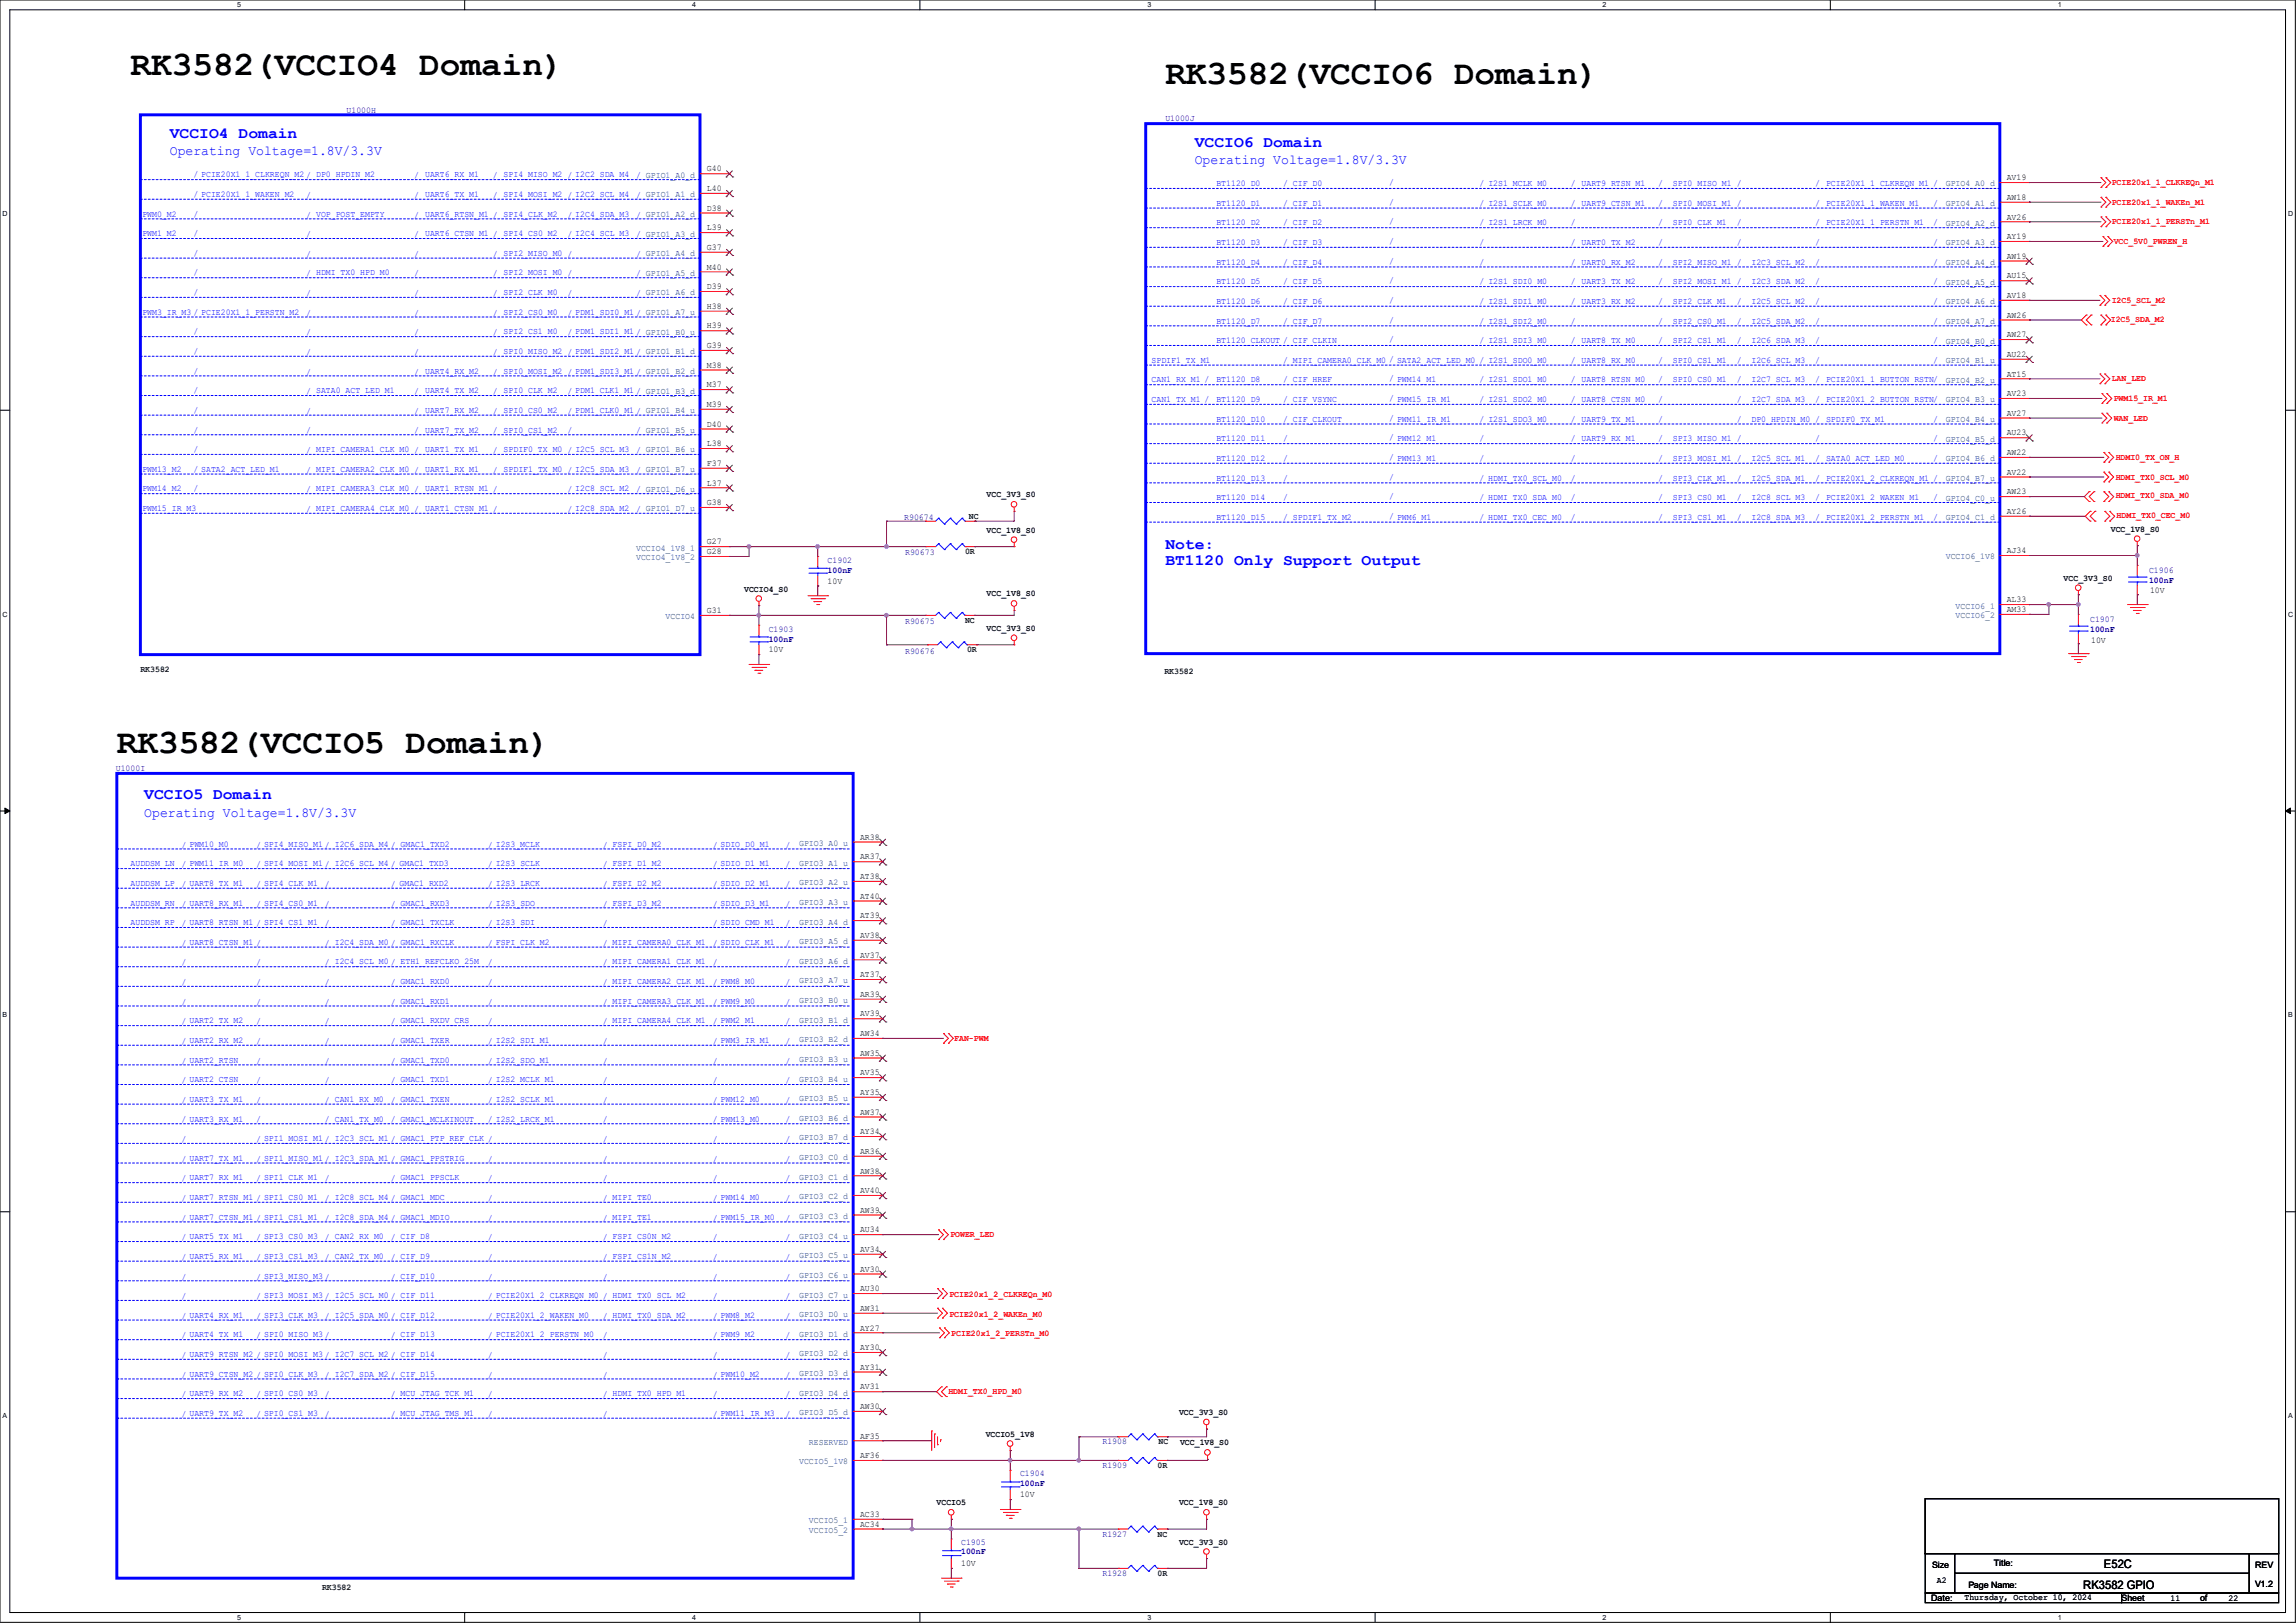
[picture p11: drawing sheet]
<svg xmlns="http://www.w3.org/2000/svg" width="297mm" height="210mm" viewBox="0 0 297 210" stroke-linecap="round" stroke-linejoin="round" font-family="sans-serif">
<defs><g id="words">
<g font-size="4.4">
<text x="16.9" y="9.7">RK3582(VCCIO4 Domain)</text>
<text x="150.7" y="10.8">RK3582(VCCIO6 Domain)</text>
<text x="15.1" y="97.5">RK3582(VCCIO5 Domain)</text>
</g>
<g font-size="2" fill="#00f">
<text x="22" y="17.8">VCCIO4 Domain</text>
<text x="154.6" y="19">VCCIO6 Domain</text>
<text x="150.7" y="71">Note:</text>
<text x="150.7" y="73.1">BT1120 Only Support Output</text>
<text x="18.7" y="103.4">VCCIO5 Domain</text>
</g>
<g font-size="1.8" fill="#00f">
<text x="22" y="20.1">Operating Voltage=1.8V/3.3V</text>
<text x="154.6" y="21.2">Operating Voltage=1.8V/3.3V</text>
<text x="18.7" y="105.7">Operating Voltage=1.8V/3.3V</text>
</g>
<g font-size="1.5">
<text x="272.2" y="202.9">E52C</text>
<text x="269.5" y="205.6">RK3582 GPIO</text>
</g>
<g font-size="1.1" fill="#00007f">
<text x="44.8" y="14.6">U1000H</text>
<text x="150.7" y="15.7">U1000J</text>
<text x="117" y="67.3">R90674</text>
<text x="117.1" y="71.8">R90673</text>
<text x="107.1" y="72.9">C1902</text>
<text x="107.1" y="74.1">100nF</text>
<text x="278" y="74.1">C1906</text>
<text x="278" y="75.4">100nF</text>
<text x="99.4" y="81.7">C1903</text>
<text x="99.4" y="83">100nF</text>
<text x="117.1" y="80.7">R90675</text>
<text x="270.4" y="80.5">C1907</text>
<text x="270.4" y="81.7">100nF</text>
<text x="117.1" y="84.7">R90676</text>
<text x="15" y="99.8">U1000I</text>
<text x="132" y="191">C1904</text>
<text x="142.6" y="190">R1909</text>
<text x="142.6" y="186.9">R1908</text>
<text x="132" y="192.2">100nF</text>
<text x="124.3" y="199.9">C1905</text>
<text x="124.3" y="201.1">100nF</text>
<text x="142.6" y="198.8">R1927</text>
<text x="142.6" y="203.9">R1928</text>
</g>
<g font-size="1.1" fill="#00f">
<text x="25" y="22.9">/ PCIE20X1_1_CLKREQN_M2 / DP0_HPDIN_M2</text>
<text x="53.6" y="23.1">/ UART6_RX_M1</text>
<text x="63.8" y="23.1">/ SPI4_MISO_M2 / I2C2_SDA_M4</text>
<text x="82.3" y="23.1">/ GPIO1_A0_d</text>
<text x="179.7" y="24">/</text>
<text x="18.4" y="28">PWM0_M2</text>
<text x="25" y="28">/</text>
<text x="25" y="25.5">/ PCIE20X1_1_WAKEN_M2</text>
<text x="39.6" y="25.6">/</text>
<text x="39.6" y="28.2">/ VOP_POST_EMPTY</text>
<text x="53.6" y="25.6">/ UART6_TX_M1</text>
<text x="53.6" y="28.2">/ UART6_RTSN_M1 / SPI4_CLK_M2</text>
<text x="63.8" y="25.6">/ SPI4_MOSI_M2 / I2C2_SCL_M4</text>
<text x="73.4" y="28.2">/ I2C4_SDA_M3</text>
<text x="82.3" y="25.6">/ GPIO1_A1_d</text>
<text x="82.3" y="28.2">/ GPIO1_A2_d</text>
<text x="157.4" y="26.6">BT1120_D1</text>
<text x="157.4" y="29.2">BT1120_D2</text>
<text x="157.4" y="24.1">BT1120_D0</text>
<text x="166" y="29.2">/ CIF_D2</text>
<text x="166" y="26.6">/ CIF_D1</text>
<text x="166" y="24.1">/ CIF_D0</text>
<text x="179.7" y="29">/</text>
<text x="179.7" y="26.5">/</text>
<text x="191.4" y="29.2">/ I2S1_LRCK_M0</text>
<text x="191.4" y="26.6">/ I2S1_SCLK_M0</text>
<text x="191.4" y="24.1">/ I2S1_MCLK_M0</text>
<text x="203.2" y="29.2">/</text>
<text x="203.2" y="26.6">/ UART9_CTSN_M1</text>
<text x="203.2" y="24.1">/ UART9_RTSN_M1</text>
<text x="214.5" y="24.1">/</text>
<text x="214.5" y="29.2">/</text>
<text x="214.5" y="26.6">/</text>
<text x="216.4" y="24.1">SPI0_MISO_M1 /</text>
<text x="216.4" y="29.2">SPI0_CLK_M1</text>
<text x="216.4" y="26.6">SPI0_MOSI_M1 /</text>
<text x="224.7" y="29.2">/</text>
<text x="234.8" y="24.1">/ PCIE20X1_1_CLKREQN_M1 /</text>
<text x="234.8" y="29.2">/ PCIE20X1_1_PERSTN_M1</text>
<text x="234.8" y="26.6">/ PCIE20X1_1_WAKEN_M1</text>
<text x="250.1" y="29.2">/</text>
<text x="250.1" y="26.6">/</text>
<text x="18.4" y="30.6">PWM1_M2</text>
<text x="25" y="35.6">/</text>
<text x="25" y="33.1">/</text>
<text x="25" y="30.6">/</text>
<text x="39.6" y="33.2">/</text>
<text x="39.6" y="35.8">/ HDMI_TX0_HPD_M0</text>
<text x="39.6" y="30.7">/</text>
<text x="53.6" y="33.2">/</text>
<text x="53.6" y="35.8">/</text>
<text x="53.6" y="30.7">/ UART6_CTSN_M1 / SPI4_CS0_M2</text>
<text x="63.8" y="33.2">/ SPI2_MISO_M0 /</text>
<text x="63.8" y="35.8">/ SPI2_MOSI_M0 /</text>
<text x="73.4" y="30.7">/ I2C4_SCL_M3</text>
<text x="82.3" y="30.7">/ GPIO1_A3_d</text>
<text x="82.3" y="33.2">/ GPIO1_A4_d</text>
<text x="82.3" y="35.8">/ GPIO1_A5_d</text>
<text x="157.4" y="31.7">BT1120_D3</text>
<text x="157.4" y="34.2">BT1120_D4</text>
<text x="166" y="34.2">/ CIF_D4</text>
<text x="166" y="31.7">/ CIF_D3</text>
<text x="179.7" y="34.1">/</text>
<text x="179.7" y="31.6">/</text>
<text x="191.4" y="34.2">/</text>
<text x="191.4" y="31.7">/</text>
<text x="203.2" y="34.2">/ UART0_RX_M2</text>
<text x="203.2" y="31.7">/ UART0_TX_M2</text>
<text x="214.5" y="31.7">/</text>
<text x="214.5" y="34.2">/</text>
<text x="216.4" y="34.2">SPI2_MISO_M1 /</text>
<text x="224.7" y="31.7">/</text>
<text x="226.6" y="34.2">I2C3_SCL_M2</text>
<text x="234.8" y="34.2">/</text>
<text x="234.8" y="31.7">/</text>
<text x="250.1" y="31.7">/</text>
<text x="250.1" y="34.2">/</text>
<text x="18.4" y="40.7">PWM3_IR_M3 / PCIE20X1_1_PERSTN_M2</text>
<text x="25" y="38.2">/</text>
<text x="39.6" y="38.3">/</text>
<text x="39.6" y="40.9">/</text>
<text x="53.6" y="38.3">/</text>
<text x="53.6" y="40.9">/</text>
<text x="63.8" y="38.3">/ SPI2_CLK_M0</text>
<text x="63.8" y="40.9">/ SPI2_CS0_M0</text>
<text x="73.4" y="40.9">/ PDM1_SDI0_M1 / GPIO1_A7_u</text>
<text x="73.4" y="38.3">/</text>
<text x="82.3" y="38.3">/ GPIO1_A6_d</text>
<text x="157.4" y="36.8">BT1120_D5</text>
<text x="157.4" y="39.3">BT1120_D6</text>
<text x="157.4" y="41.9">BT1120_D7</text>
<text x="166" y="41.9">/ CIF_D7</text>
<text x="166" y="39.3">/ CIF_D6</text>
<text x="166" y="36.8">/ CIF_D5</text>
<text x="179.7" y="41.7">/</text>
<text x="179.7" y="39.2">/</text>
<text x="179.7" y="36.7">/</text>
<text x="191.4" y="41.9">/ I2S1_SDI2_M0</text>
<text x="191.4" y="39.3">/ I2S1_SDI1_M0</text>
<text x="191.4" y="36.8">/ I2S1_SDI0_M0</text>
<text x="203.2" y="41.9">/</text>
<text x="203.2" y="39.3">/ UART3_RX_M2</text>
<text x="203.2" y="36.8">/ UART3_TX_M2</text>
<text x="214.5" y="41.9">/</text>
<text x="214.5" y="39.3">/</text>
<text x="214.5" y="36.8">/</text>
<text x="216.4" y="41.9">SPI2_CS0_M1</text>
<text x="216.4" y="39.3">SPI2_CLK_M1</text>
<text x="216.4" y="36.8">SPI2_MOSI_M1 /</text>
<text x="224.7" y="41.9">/</text>
<text x="224.7" y="39.3">/</text>
<text x="226.6" y="41.9">I2C5_SDA_M2</text>
<text x="226.6" y="39.3">I2C5_SCL_M2</text>
<text x="226.6" y="36.8">I2C3_SDA_M2</text>
<text x="234.8" y="41.9">/</text>
<text x="234.8" y="39.3">/</text>
<text x="234.8" y="36.8">/</text>
<text x="250.1" y="41.9">/</text>
<text x="250.1" y="39.3">/</text>
<text x="250.1" y="36.8">/</text>
<text x="25" y="43.3">/</text>
<text x="25" y="45.8">/</text>
<text x="39.6" y="45.9">/</text>
<text x="39.6" y="43.4">/</text>
<text x="53.6" y="45.9">/</text>
<text x="53.6" y="43.4">/</text>
<text x="63.8" y="45.9">/ SPI0_MISO_M2 / PDM1_SDI2_M1 / GPIO1_B1_d</text>
<text x="63.8" y="43.4">/ SPI2_CS1_M0</text>
<text x="73.4" y="43.4">/ PDM1_SDI1_M1 / GPIO1_B0_u</text>
<text x="149" y="46.9">SPDIF1_TX_M1</text>
<text x="157.4" y="44.4">BT1120_CLKOUT / CIF_CLKIN</text>
<text x="166" y="46.9">/ MIPI_CAMERA0_CLK_M0 / SATA2_ACT_LED_M0 / I2S1_SDO0_M0</text>
<text x="179.7" y="44.3">/</text>
<text x="191.4" y="44.4">/ I2S1_SDI3_M0</text>
<text x="203.2" y="46.9">/ UART8_RX_M0</text>
<text x="203.2" y="44.4">/ UART8_TX_M0</text>
<text x="214.5" y="44.4">/</text>
<text x="214.5" y="46.9">/</text>
<text x="216.4" y="46.9">SPI0_CS1_M1</text>
<text x="216.4" y="44.4">SPI2_CS1_M1</text>
<text x="224.7" y="44.4">/</text>
<text x="224.7" y="46.9">/</text>
<text x="226.6" y="44.4">I2C6_SDA_M3</text>
<text x="226.6" y="46.9">I2C6_SCL_M3</text>
<text x="234.8" y="46.9">/</text>
<text x="234.8" y="44.4">/</text>
<text x="250.1" y="46.9">/</text>
<text x="250.1" y="44.4">/</text>
<text x="25" y="48.3">/</text>
<text x="25" y="50.9">/</text>
<text x="25" y="53.4">/</text>
<text x="39.6" y="53.6">/</text>
<text x="39.6" y="51">/ SATA0_ACT_LED_M1</text>
<text x="39.6" y="48.5">/</text>
<text x="53.6" y="53.6">/ UART7_RX_M2</text>
<text x="53.6" y="51">/ UART4_TX_M2</text>
<text x="53.6" y="48.5">/ UART4_RX_M2</text>
<text x="63.8" y="53.6">/ SPI0_CS0_M2</text>
<text x="63.8" y="51">/ SPI0_CLK_M2</text>
<text x="63.8" y="48.5">/ SPI0_MOSI_M2 / PDM1_SDI3_M1 / GPIO1_B2_d</text>
<text x="73.4" y="53.6">/ PDM1_CLK0_M1 / GPIO1_B4_u</text>
<text x="73.4" y="51">/ PDM1_CLK1_M1 / GPIO1_B3_d</text>
<text x="149" y="49.5">CAN1_RX_M1 /</text>
<text x="149" y="52">CAN1_TX_M1 /</text>
<text x="157.3" y="49.5">BT1120_D8</text>
<text x="157.4" y="52">BT1120_D9</text>
<text x="166" y="49.5">/ CIF_HREF</text>
<text x="166" y="52">/ CIF_VSYNC</text>
<text x="179.7" y="51.9">/ PWM15_IR_M1</text>
<text x="179.7" y="49.4">/ PWM14_M1</text>
<text x="191.4" y="52">/ I2S1_SDO2_M0</text>
<text x="191.4" y="49.5">/ I2S1_SDO1_M0</text>
<text x="203.2" y="52">/ UART8_CTSN_M0</text>
<text x="203.2" y="49.5">/ UART8_RTSN_M0</text>
<text x="214.5" y="52">/</text>
<text x="214.5" y="49.5">/</text>
<text x="216.4" y="49.5">SPI0_CS0_M1</text>
<text x="224.7" y="52">/</text>
<text x="224.7" y="49.5">/</text>
<text x="226.6" y="52">I2C7_SDA_M3</text>
<text x="226.6" y="49.5">I2C7_SCL_M3</text>
<text x="234.8" y="52">/ PCIE20X1_2_BUTTON_RSTN/</text>
<text x="234.8" y="49.5">/ PCIE20X1_1_BUTTON_RSTN/</text>
<text x="25" y="56">/</text>
<text x="25" y="58.5">/</text>
<text x="39.6" y="56.1">/</text>
<text x="39.6" y="58.6">/ MIPI_CAMERA1_CLK_M0 / UART1_TX_M1</text>
<text x="53.6" y="56.1">/ UART7_TX_M2</text>
<text x="63.8" y="56.1">/ SPI0_CS1_M2</text>
<text x="63.8" y="58.6">/ SPDIF0_TX_M0 / I2C5_SCL_M3</text>
<text x="73.4" y="56.1">/</text>
<text x="82.3" y="56.1">/ GPIO1_B5_u</text>
<text x="82.3" y="58.6">/ GPIO1_B6_u</text>
<text x="157.4" y="54.6">BT1120_D10</text>
<text x="157.4" y="57.1">BT1120_D11</text>
<text x="157.4" y="59.6">BT1120_D12</text>
<text x="166" y="54.6">/ CIF_CLKOUT</text>
<text x="166" y="57.1">/</text>
<text x="166" y="59.6">/</text>
<text x="179.7" y="59.5">/ PWM13_M1</text>
<text x="179.7" y="57">/ PWM12_M1</text>
<text x="179.7" y="54.4">/ PWM11_IR_M1</text>
<text x="191.4" y="59.6">/</text>
<text x="191.4" y="57.1">/</text>
<text x="191.4" y="54.6">/ I2S1_SDO3_M0</text>
<text x="203.2" y="59.6">/</text>
<text x="203.2" y="57.1">/ UART9_RX_M1</text>
<text x="203.2" y="54.6">/ UART9_TX_M1</text>
<text x="214.5" y="57.1">/</text>
<text x="214.5" y="59.6">/</text>
<text x="214.5" y="54.6">/</text>
<text x="216.4" y="59.6">SPI3_MOSI_M1 /</text>
<text x="216.4" y="57.1">SPI3_MISO_M1 /</text>
<text x="224.7" y="54.6">/</text>
<text x="226.6" y="54.6">DP0_HPDIN_M0 / SPDIF0_TX_M1</text>
<text x="226.6" y="59.6">I2C5_SCL_M1</text>
<text x="234.8" y="59.6">/ SATA0_ACT_LED_M0</text>
<text x="234.8" y="57.1">/</text>
<text x="250.1" y="54.6">/</text>
<text x="250.1" y="59.6">/</text>
<text x="250.1" y="57.1">/</text>
<text x="18.4" y="61">PWM13_M2</text>
<text x="18.4" y="63.6">PWM14_M2</text>
<text x="25" y="61">/ SATA2_ACT_LED_M1</text>
<text x="25" y="63.6">/</text>
<text x="39.6" y="61.2">/ MIPI_CAMERA2_CLK_M0 / UART1_RX_M1</text>
<text x="39.6" y="63.7">/ MIPI_CAMERA3_CLK_M0 / UART1_RTSN_M1 /</text>
<text x="63.8" y="61.2">/ SPDIF1_TX_M0 / I2C5_SDA_M3</text>
<text x="73.4" y="63.7">/ I2C8_SCL_M2</text>
<text x="82.3" y="61.2">/ GPIO1_B7_u</text>
<text x="82.3" y="63.7">/ GPIO1_D6_u</text>
<text x="157.4" y="62.2">BT1120_D13</text>
<text x="157.4" y="64.7">BT1120_D14</text>
<text x="166" y="62.2">/</text>
<text x="166" y="64.7">/</text>
<text x="179.7" y="64.6">/</text>
<text x="179.7" y="62.1">/</text>
<text x="191.4" y="64.7">/ HDMI_TX0_SDA_M0</text>
<text x="191.4" y="62.2">/ HDMI_TX0_SCL_M0</text>
<text x="203.2" y="64.7">/</text>
<text x="203.2" y="62.2">/</text>
<text x="214.5" y="64.7">/</text>
<text x="214.5" y="62.2">/</text>
<text x="216.4" y="64.7">SPI3_CS0_M1</text>
<text x="216.4" y="62.2">SPI3_CLK_M1</text>
<text x="224.7" y="64.7">/</text>
<text x="224.7" y="62.2">/</text>
<text x="226.6" y="64.7">I2C8_SCL_M3</text>
<text x="226.6" y="62.2">I2C5_SDA_M1</text>
<text x="234.8" y="64.7">/ PCIE20X1_2_WAKEN_M1</text>
<text x="234.8" y="62.2">/ PCIE20X1_2_CLKREQN_M1 /</text>
<text x="250.1" y="64.7">/</text>
<text x="18.4" y="66.1">PWM15_IR_M3</text>
<text x="39.6" y="66.3">/ MIPI_CAMERA4_CLK_M0 / UART1_CTSN_M1 /</text>
<text x="73.4" y="66.3">/ I2C8_SDA_M2</text>
<text x="82.3" y="66.3">/ GPIO1_D7_u</text>
<text x="157.4" y="67.3">BT1120_D15</text>
<text x="166" y="67.3">/ SPDIF1_TX_M2</text>
<text x="179.7" y="67.1">/ PWM6_M1</text>
<text x="191.4" y="67.3">/ HDMI_TX0_CEC_M0</text>
<text x="203.2" y="67.3">/</text>
<text x="214.5" y="67.3">/</text>
<text x="216.4" y="67.3">SPI3_CS1_M1</text>
<text x="224.7" y="67.3">/</text>
<text x="226.6" y="67.3">I2C8_SDA_M3</text>
<text x="234.8" y="67.3">/ PCIE20X1_2_PERSTN_M1</text>
<text x="250.1" y="67.3">/</text>
<text x="16.9" y="112.1">AUDDSM_LN</text>
<text x="23.5" y="109.7">/ PWM10_M0</text>
<text x="23.5" y="112.2">/ PWM11_IR_M0</text>
<text x="33.1" y="109.7">/ SPI4_MISO_M1 / I2C6_SDA_M4 / GMAC1_TXD2</text>
<text x="33.1" y="112.2">/ SPI4_MOSI_M1 / I2C6_SCL_M4 / GMAC1_TXD3</text>
<text x="63.1" y="112.2">/ I2S3_SCLK</text>
<text x="63.1" y="109.7">/ I2S3_MCLK</text>
<text x="78" y="112.2">/ FSPI_D1_M2</text>
<text x="78" y="109.7">/ FSPI_D0_M2</text>
<text x="92.2" y="112.2">/ SDIO_D1_M1</text>
<text x="92.2" y="109.7">/ SDIO_D0_M1</text>
<text x="101.6" y="112.2">/</text>
<text x="101.6" y="109.7">/</text>
<text x="16.9" y="117.2">AUDDSM_RN</text>
<text x="16.9" y="119.7">AUDDSM_RP</text>
<text x="16.9" y="114.6">AUDDSM_LP</text>
<text x="23.5" y="114.8">/ UART8_TX_M1</text>
<text x="23.5" y="117.3">/ UART8_RX_M1</text>
<text x="23.5" y="119.8">/ UART8_RTSN_M1 / SPI4_CS1_M1</text>
<text x="33.1" y="114.8">/ SPI4_CLK_M1</text>
<text x="33.1" y="117.3">/ SPI4_CS0_M1</text>
<text x="42" y="114.8">/</text>
<text x="42" y="117.3">/</text>
<text x="42" y="119.8">/</text>
<text x="50.5" y="114.8">/ GMAC1_RXD2</text>
<text x="50.5" y="117.3">/ GMAC1_RXD3</text>
<text x="50.5" y="119.8">/ GMAC1_TXCLK</text>
<text x="63.1" y="114.8">/ I2S3_LRCK</text>
<text x="63.1" y="117.3">/ I2S3_SDO</text>
<text x="63.1" y="119.8">/ I2S3_SDI</text>
<text x="78" y="117.3">/ FSPI_D3_M2</text>
<text x="78" y="119.8">/</text>
<text x="78" y="114.8">/ FSPI_D2_M2</text>
<text x="92.2" y="114.8">/ SDIO_D2_M1</text>
<text x="92.2" y="117.3">/ SDIO_D3_M1</text>
<text x="92.2" y="119.8">/ SDIO_CMD_M1</text>
<text x="101.6" y="114.8">/</text>
<text x="101.6" y="117.3">/</text>
<text x="101.6" y="119.8">/</text>
<text x="23.5" y="122.4">/ UART8_CTSN_M1 /</text>
<text x="23.5" y="124.9">/</text>
<text x="33.1" y="124.9">/</text>
<text x="42" y="122.4">/ I2C4_SDA_M0 / GMAC1_RXCLK</text>
<text x="42" y="124.9">/ I2C4_SCL_M0 / ETH1_REFCLKO_25M</text>
<text x="63.1" y="122.4">/ FSPI_CLK_M2</text>
<text x="63.1" y="124.9">/</text>
<text x="78" y="124.9">/ MIPI_CAMERA1_CLK_M1</text>
<text x="78" y="122.4">/ MIPI_CAMERA0_CLK_M1</text>
<text x="92.2" y="122.4">/ SDIO_CLK_M1</text>
<text x="92.2" y="124.9">/</text>
<text x="101.6" y="122.4">/</text>
<text x="101.6" y="124.9">/</text>
<text x="23.5" y="127.5">/</text>
<text x="23.5" y="130">/</text>
<text x="33.1" y="127.5">/</text>
<text x="33.1" y="130">/</text>
<text x="42" y="127.5">/</text>
<text x="42" y="130">/</text>
<text x="50.5" y="127.5">/ GMAC1_RXD0</text>
<text x="50.5" y="130">/ GMAC1_RXD1</text>
<text x="63.1" y="127.5">/</text>
<text x="63.1" y="130">/</text>
<text x="78" y="130">/ MIPI_CAMERA3_CLK_M1</text>
<text x="78" y="127.5">/ MIPI_CAMERA2_CLK_M1</text>
<text x="92.2" y="127.5">/ PWM8_M0</text>
<text x="92.2" y="130">/ PWM9_M0</text>
<text x="101.6" y="127.5">/</text>
<text x="101.6" y="130">/</text>
<text x="23.5" y="132.5">/ UART2_TX_M2</text>
<text x="23.5" y="135.1">/ UART2_RX_M2</text>
<text x="23.5" y="137.6">/ UART2_RTSN</text>
<text x="33.1" y="132.5">/</text>
<text x="33.1" y="135.1">/</text>
<text x="33.1" y="137.6">/</text>
<text x="42" y="132.5">/</text>
<text x="42" y="135.1">/</text>
<text x="42" y="137.6">/</text>
<text x="50.5" y="132.5">/ GMAC1_RXDV_CRS</text>
<text x="50.5" y="135.1">/ GMAC1_TXER</text>
<text x="50.5" y="137.6">/ GMAC1_TXD0</text>
<text x="63.1" y="132.5">/</text>
<text x="63.1" y="135.1">/ I2S2_SDI_M1</text>
<text x="63.1" y="137.6">/ I2S2_SDO_M1</text>
<text x="78" y="135.1">/</text>
<text x="78" y="132.5">/ MIPI_CAMERA4_CLK_M1</text>
<text x="78" y="137.6">/</text>
<text x="92.2" y="132.5">/ PWM2_M1</text>
<text x="92.2" y="135.1">/ PWM3_IR_M1</text>
<text x="92.2" y="137.6">/</text>
<text x="101.6" y="132.5">/</text>
<text x="101.6" y="135.1">/</text>
<text x="101.6" y="137.6">/</text>
<text x="23.5" y="140.2">/ UART2_CTSN</text>
<text x="23.5" y="142.7">/ UART3_TX_M1</text>
<text x="33.1" y="140.2">/</text>
<text x="33.1" y="142.7">/</text>
<text x="42" y="142.7">/ CAN1_RX_M0</text>
<text x="42" y="140.2">/</text>
<text x="50.5" y="140.2">/ GMAC1_TXD1</text>
<text x="50.5" y="142.7">/ GMAC1_TXEN</text>
<text x="63.1" y="142.7">/ I2S2_SCLK_M1</text>
<text x="63.1" y="140.2">/ I2S2_MCLK_M1</text>
<text x="78" y="140.2">/</text>
<text x="78" y="142.7">/</text>
<text x="92.2" y="142.7">/ PWM12_M0</text>
<text x="92.2" y="140.2">/</text>
<text x="101.6" y="142.7">/</text>
<text x="101.6" y="140.2">/</text>
<text x="23.5" y="145.3">/ UART3_RX_M1</text>
<text x="23.5" y="147.8">/</text>
<text x="33.1" y="145.3">/</text>
<text x="33.1" y="147.8">/ SPI1_MOSI_M1 / I2C3_SCL_M1 / GMAC1_PTP_REF_CLK /</text>
<text x="42" y="145.3">/ CAN1_TX_M0</text>
<text x="50.5" y="145.3">/ GMAC1_MCLKINOUT</text>
<text x="63.1" y="145.3">/ I2S2_LRCK_M1</text>
<text x="78" y="147.8">/</text>
<text x="78" y="145.3">/</text>
<text x="92.2" y="145.3">/ PWM13_M0</text>
<text x="92.2" y="147.8">/</text>
<text x="101.6" y="145.3">/</text>
<text x="101.6" y="147.8">/</text>
<text x="23.5" y="150.3">/ UART7_TX_M1</text>
<text x="23.5" y="152.9">/ UART7_RX_M1</text>
<text x="23.5" y="155.4">/ UART7_RTSN_M1 / SPI1_CS0_M1</text>
<text x="33.1" y="150.3">/ SPI1_MISO_M1 / I2C3_SDA_M1 / GMAC1_PPSTRIG</text>
<text x="33.1" y="152.9">/ SPI1_CLK_M1</text>
<text x="42" y="155.4">/ I2C8_SCL_M4 / GMAC1_MDC</text>
<text x="42" y="152.9">/</text>
<text x="50.5" y="152.9">/ GMAC1_PPSCLK</text>
<text x="63.1" y="155.4">/</text>
<text x="63.1" y="150.3">/</text>
<text x="63.1" y="152.9">/</text>
<text x="78" y="150.3">/</text>
<text x="78" y="152.9">/</text>
<text x="78" y="155.4">/ MIPI_TE0</text>
<text x="92.2" y="155.4">/ PWM14_M0</text>
<text x="92.2" y="150.3">/</text>
<text x="92.2" y="152.9">/</text>
<text x="101.6" y="155.4">/</text>
<text x="101.6" y="150.3">/</text>
<text x="101.6" y="152.9">/</text>
<text x="23.5" y="158">/ UART7_CTSN_M1 / SPI1_CS1_M1</text>
<text x="23.5" y="160.5">/ UART5_TX_M1</text>
<text x="33.1" y="160.5">/ SPI3_CS0_M3</text>
<text x="42" y="158">/ I2C8_SDA_M4 / GMAC1_MDIO</text>
<text x="42" y="160.5">/ CAN2_RX_M0</text>
<text x="50.5" y="160.5">/ CIF_D8</text>
<text x="63.1" y="158">/</text>
<text x="63.1" y="160.5">/</text>
<text x="78" y="158">/ MIPI_TE1</text>
<text x="78" y="160.5">/ FSPI_CS0N_M2</text>
<text x="92.2" y="158">/ PWM15_IR_M0</text>
<text x="92.2" y="160.5">/</text>
<text x="101.6" y="158">/</text>
<text x="101.6" y="160.5">/</text>
<text x="23.5" y="163">/ UART5_RX_M1</text>
<text x="23.5" y="165.6">/</text>
<text x="33.1" y="163">/ SPI3_CS1_M3</text>
<text x="33.1" y="165.6">/ SPI3_MISO_M3 /</text>
<text x="42" y="163">/ CAN2_TX_M0</text>
<text x="50.5" y="163">/ CIF_D9</text>
<text x="50.5" y="165.6">/ CIF_D10</text>
<text x="63.1" y="165.6">/</text>
<text x="63.1" y="163">/</text>
<text x="78" y="163">/ FSPI_CS1N_M2</text>
<text x="78" y="165.6">/</text>
<text x="92.2" y="163">/</text>
<text x="92.2" y="165.6">/</text>
<text x="101.6" y="165.6">/</text>
<text x="101.6" y="163">/</text>
<text x="23.5" y="168.1">/</text>
<text x="23.5" y="170.7">/ UART4_RX_M1</text>
<text x="23.5" y="173.2">/ UART4_TX_M1</text>
<text x="33.1" y="168.1">/ SPI3_MOSI_M3 / I2C5_SCL_M0 / CIF_D11</text>
<text x="33.1" y="170.7">/ SPI3_CLK_M3</text>
<text x="33.1" y="173.2">/ SPI0_MISO_M3 /</text>
<text x="42" y="170.7">/ I2C5_SDA_M0 / CIF_D12</text>
<text x="50.5" y="173.2">/ CIF_D13</text>
<text x="63.1" y="170.7">/ PCIE20X1_2_WAKEN_M0</text>
<text x="63.1" y="173.2">/ PCIE20X1_2_PERSTN_M0</text>
<text x="63.1" y="168.1">/ PCIE20X1_2_CLKREQN_M0 / HDMI_TX0_SCL_M2</text>
<text x="78" y="173.2">/</text>
<text x="78" y="170.7">/ HDMI_TX0_SDA_M2</text>
<text x="92.2" y="170.7">/ PWM8_M2</text>
<text x="92.2" y="173.2">/ PWM9_M2</text>
<text x="92.2" y="168.1">/</text>
<text x="101.6" y="170.7">/</text>
<text x="101.6" y="173.2">/</text>
<text x="101.6" y="168.1">/</text>
<text x="23.5" y="175.7">/ UART9_RTSN_M2 / SPI0_MOSI_M3 / I2C7_SCL_M2 / CIF_D14</text>
<text x="23.5" y="178.3">/ UART9_CTSN_M2 / SPI0_CLK_M3</text>
<text x="42" y="178.3">/ I2C7_SDA_M2 / CIF_D15</text>
<text x="63.1" y="178.3">/</text>
<text x="63.1" y="175.7">/</text>
<text x="78" y="175.7">/</text>
<text x="78" y="178.3">/</text>
<text x="92.2" y="178.3">/ PWM10_M2</text>
<text x="92.2" y="175.7">/</text>
<text x="101.6" y="178.3">/</text>
<text x="101.6" y="175.7">/</text>
<text x="23.5" y="180.8">/ UART9_RX_M2</text>
<text x="23.5" y="183.4">/ UART9_TX_M2</text>
<text x="33.1" y="180.8">/ SPI0_CS0_M3</text>
<text x="33.1" y="183.4">/ SPI0_CS1_M3</text>
<text x="42" y="183.4">/</text>
<text x="42" y="180.8">/</text>
<text x="50.5" y="180.8">/ MCU_JTAG_TCK_M1</text>
<text x="50.5" y="183.4">/ MCU_JTAG_TMS_M1</text>
<text x="63.1" y="183.4">/</text>
<text x="63.1" y="180.8">/</text>
<text x="78" y="180.8">/ HDMI_TX0_HPD_M1</text>
<text x="78" y="183.4">/</text>
<text x="92.2" y="183.4">/ PWM11_IR_M3</text>
<text x="92.2" y="180.8">/</text>
<text x="101.6" y="183.4">/</text>
<text x="101.6" y="180.8">/</text>
</g>
<g font-size="1.1">
<text x="91.4" y="22.2">G40</text>
<text x="259.6" y="23.3">AV19</text>
<text x="91.4" y="24.7">L40</text>
<text x="91.4" y="27.3">D38</text>
<text x="91.4" y="29.8">L39</text>
<text x="259.6" y="25.9">AW18</text>
<text x="259.6" y="28.4">AV26</text>
<text x="91.4" y="32.3">G37</text>
<text x="91.4" y="34.9">M40</text>
<text x="259.6" y="30.9">AY19</text>
<text x="259.6" y="33.5">AW19</text>
<text x="91.4" y="37.4">D39</text>
<text x="91.4" y="40">H38</text>
<text x="259.6" y="36">AU15</text>
<text x="259.6" y="38.6">AV18</text>
<text x="259.6" y="41.1">AW26</text>
<text x="91.4" y="42.5">H39</text>
<text x="91.4" y="45">G39</text>
<text x="91.4" y="47.6">M38</text>
<text x="259.6" y="43.6">AW27</text>
<text x="259.6" y="46.2">AU22</text>
<text x="91.4" y="50.1">M37</text>
<text x="91.4" y="52.7">M39</text>
<text x="259.6" y="48.7">AT15</text>
<text x="259.6" y="51.3">AV23</text>
<text x="259.6" y="53.8">AV27</text>
<text x="91.4" y="55.2">D40</text>
<text x="91.4" y="57.7">L38</text>
<text x="259.6" y="56.3">AU23</text>
<text x="259.6" y="58.9">AW22</text>
<text x="91.4" y="60.3">F37</text>
<text x="91.4" y="62.8">L37</text>
<text x="91.4" y="65.4">G38</text>
<text x="127.6" y="64.3">VCC_3V3_S0</text>
<text x="259.6" y="61.4">AV22</text>
<text x="259.6" y="64">AW23</text>
<text x="91.4" y="70.4">G27</text>
<text x="91.4" y="71.7">G28</text>
<text x="127.6" y="68.9">VCC_1V8_S0</text>
<text x="259.6" y="66.5">AY26</text>
<text x="259.6" y="71.6">AJ34</text>
<text x="273" y="68.8">VCC_1V8_S0</text>
<text x="96.3" y="76.5">VCCIO4_S0</text>
<text x="107.1" y="75.5">10V</text>
<text x="127.6" y="77.2">VCC_1V8_S0</text>
<text x="259.6" y="77.9">AL33</text>
<text x="267" y="75.1">VCC_3V3_S0</text>
<text x="278.1" y="76.8">10V</text>
<text x="91.4" y="79.3">G31</text>
<text x="127.6" y="81.6">VCC_3V3_S0</text>
<text x="259.6" y="79.2">AM33</text>
<text x="270.5" y="83.1">10V</text>
<text x="99.4" y="84.4">10V</text>
<text x="111.3" y="108.7">AR38</text>
<text x="111.3" y="111.2">AR37</text>
<text x="111.3" y="113.8">AT38</text>
<text x="111.3" y="116.3">AT40</text>
<text x="111.3" y="118.8">AT39</text>
<text x="111.3" y="121.4">AV38</text>
<text x="111.3" y="123.9">AV37</text>
<text x="111.3" y="126.5">AT37</text>
<text x="111.3" y="129">AR39</text>
<text x="111.3" y="131.5">AV39</text>
<text x="111.3" y="134.1">AW34</text>
<text x="111.3" y="136.6">AW35</text>
<text x="111.3" y="139.2">AV35</text>
<text x="111.3" y="141.7">AY35</text>
<text x="111.3" y="144.2">AW37</text>
<text x="111.3" y="146.8">AY34</text>
<text x="111.3" y="149.3">AR36</text>
<text x="111.3" y="151.9">AW38</text>
<text x="111.3" y="154.4">AV40</text>
<text x="111.3" y="156.9">AW39</text>
<text x="111.3" y="159.5">AU34</text>
<text x="111.3" y="162">AV34</text>
<text x="111.3" y="164.6">AV30</text>
<text x="111.3" y="167.1">AU30</text>
<text x="111.3" y="169.6">AW31</text>
<text x="111.3" y="172.2">AY27</text>
<text x="111.3" y="174.7">AY30</text>
<text x="111.3" y="177.3">AY31</text>
<text x="111.3" y="179.8">AV31</text>
<text x="111.3" y="182.3">AW30</text>
<text x="127.5" y="185.9">VCCIO5_1V8</text>
<text x="152.5" y="183.1">VCC_3V3_S0</text>
<text x="111.3" y="186.1">AF35</text>
<text x="111.3" y="188.7">AF36</text>
<text x="152.7" y="187">VCC_1V8_S0</text>
<text x="111.3" y="196.3">AC33</text>
<text x="111.3" y="197.6">AC34</text>
<text x="121.2" y="194.8">VCCIO5</text>
<text x="132" y="193.8">10V</text>
<text x="152.5" y="194.8">VCC_1V8_S0</text>
<text x="124.3" y="202.7">10V</text>
<text x="152.5" y="199.9">VCC_3V3_S0</text>
<text x="249.9" y="202.9">Size</text>
<text x="257.9" y="202.7">Title:</text>
<text x="291.7" y="202.9">REV</text>
<text x="249.8" y="207.2">Date:</text>
<text x="250.6" y="204.8">A2</text>
<text x="254.1" y="207.1">Thursday, October 10, 2024</text>
<text x="254.6" y="205.4">Page Name:</text>
<text x="274.4" y="207.2">Sheet</text>
<text x="280.8" y="207.2">11</text>
<text x="284.6" y="207.2">of</text>
<text x="288.3" y="207.2">22</text>
<text x="291.7" y="205.3">V1.2</text>
</g>
<g font-size="1.1" fill="#f00">
<text x="273.2" y="24">PCIE20x1_1_CLKREQn_M1</text>
<text x="273.2" y="26.5">PCIE20x1_1_WAKEn_M1</text>
<text x="273.2" y="29">PCIE20x1_1_PERSTn_M1</text>
<text x="273.4" y="31.6">VCC_5V0_PWREN_H</text>
<text x="273" y="41.6">I2C5_SDA_M2</text>
<text x="273.2" y="39.2">I2C5_SCL_M2</text>
<text x="273.2" y="49.4">LAN_LED</text>
<text x="273.4" y="51.9">PWM15_IR_M1</text>
<text x="273.4" y="54.4">WAN_LED</text>
<text x="273.7" y="59.5">HDMI0_TX_ON_H</text>
<text x="273.7" y="64.5">HDMI_TX0_SDA_M0</text>
<text x="273.7" y="62.1">HDMI_TX0_SCL_M0</text>
<text x="273.8" y="67">HDMI_TX0_CEC_M0</text>
<text x="123.4" y="134.7">FAN-PWM</text>
<text x="122.9" y="160.1">POWER_LED</text>
<text x="122.8" y="167.9">PCIE20x1_2_CLKREQn_M0</text>
<text x="122.8" y="170.4">PCIE20x1_2_WAKEn_M0</text>
<text x="123.1" y="172.9">PCIE20x1_2_PERSTn_M0</text>
<text x="122.7" y="180.4">HDMI_TX0_HPD_M0</text>
</g>
<g font-size="1.1" fill="#003f7f">
<text x="251.7" y="24.1">GPIO4_A0_d</text>
<text x="251.7" y="26.7">GPIO4_A1_d</text>
<text x="251.7" y="29.2">GPIO4_A2_d</text>
<text x="251.7" y="31.8">GPIO4_A3_d</text>
<text x="251.7" y="34.3">GPIO4_A4_d</text>
<text x="251.7" y="36.8">GPIO4_A5_d</text>
<text x="251.7" y="39.4">GPIO4_A6_d</text>
<text x="251.7" y="41.9">GPIO4_A7_d</text>
<text x="251.7" y="44.5">GPIO4_B0_d</text>
<text x="251.7" y="47">GPIO4_B1_u</text>
<text x="251.7" y="49.5">GPIO4_B2_u</text>
<text x="251.7" y="52.1">GPIO4_B3_u</text>
<text x="251.7" y="54.6">GPIO4_B4_u</text>
<text x="251.7" y="57.2">GPIO4_B5_d</text>
<text x="251.7" y="59.7">GPIO4_B6_d</text>
<text x="251.7" y="62.2">GPIO4_B7_u</text>
<text x="251.7" y="64.8">GPIO4_C0_u</text>
<text x="82.3" y="71.2">VCCIO4_1V8_1</text>
<text x="251.7" y="67.3">GPIO4_C1_d</text>
<text x="82.3" y="72.5">VCCIO4_1V8_2</text>
<text x="251.7" y="72.4">VCCIO6_1V8</text>
<text x="86.1" y="80.1">VCCIO4</text>
<text x="253" y="78.7">VCCIO6_1</text>
<text x="253" y="80">VCCIO6_2</text>
<text x="103.4" y="109.5">GPIO3_A0_u</text>
<text x="103.4" y="112">GPIO3_A1_u</text>
<text x="103.4" y="114.6">GPIO3_A2_u</text>
<text x="103.4" y="117.1">GPIO3_A3_u</text>
<text x="103.4" y="119.6">GPIO3_A4_d</text>
<text x="103.4" y="122.2">GPIO3_A5_d</text>
<text x="103.4" y="124.7">GPIO3_A6_d</text>
<text x="103.4" y="127.3">GPIO3_A7_u</text>
<text x="103.4" y="129.8">GPIO3_B0_u</text>
<text x="103.4" y="132.3">GPIO3_B1_d</text>
<text x="103.4" y="134.9">GPIO3_B2_d</text>
<text x="103.4" y="137.4">GPIO3_B3_u</text>
<text x="103.4" y="140">GPIO3_B4_u</text>
<text x="103.4" y="142.5">GPIO3_B5_u</text>
<text x="103.4" y="145">GPIO3_B6_d</text>
<text x="103.4" y="147.6">GPIO3_B7_d</text>
<text x="103.4" y="150.1">GPIO3_C0_d</text>
<text x="103.4" y="152.7">GPIO3_C1_d</text>
<text x="103.4" y="155.2">GPIO3_C2_d</text>
<text x="103.4" y="157.7">GPIO3_C3_d</text>
<text x="103.4" y="160.3">GPIO3_C4_u</text>
<text x="103.4" y="162.8">GPIO3_C5_u</text>
<text x="103.4" y="165.4">GPIO3_C6_u</text>
<text x="103.4" y="167.9">GPIO3_C7_u</text>
<text x="103.4" y="170.4">GPIO3_D0_u</text>
<text x="103.4" y="173">GPIO3_D1_d</text>
<text x="103.4" y="175.5">GPIO3_D2_d</text>
<text x="103.4" y="178.1">GPIO3_D3_d</text>
<text x="103.4" y="180.6">GPIO3_D4_d</text>
<text x="103.4" y="183.1">GPIO3_D5_d</text>
<text x="103.4" y="189.5">VCCIO5_1V8</text>
<text x="104.6" y="186.9">RESERVED</text>
<text x="104.6" y="197.1">VCCIO5_1</text>
<text x="104.6" y="198.4">VCCIO5_2</text>
</g>
<g font-size="1.1" fill="#003f00">
<text x="124.8" y="71.7">0R</text>
<text x="125.3" y="67.1">NC</text>
<text x="124.8" y="80.6">NC</text>
<text x="18.2" y="87">RK3582</text>
<text x="125.1" y="84.4">0R</text>
<text x="150.6" y="87.2">RK3582</text>
<text x="149.7" y="190">0R</text>
<text x="149.9" y="186.9">NC</text>
<text x="149.7" y="198.8">NC</text>
<text x="149.7" y="203.9">0R</text>
<text x="41.7" y="205.7">RK3582</text>
</g>
<g font-size=".9">
<text x="30.7" y=".9">5</text>
<text x="89.5" y=".9">4</text>
<text x="148.4" y=".9">3</text>
<text x="207.3" y=".9">2</text>
<text x="266.2" y=".9">1</text>
<text x=".3" y="28">D</text>
<text x="296" y="28">D</text>
<text x=".3" y="79.8">C</text>
<text x="296" y="79.8">C</text>
<text x=".3" y="131.7">B</text>
<text x="296" y="131.7">B</text>
<text x=".3" y="183.5">A</text>
<text x="296" y="183.5">A</text>
<text x="30.7" y="209.6">5</text>
<text x="89.5" y="209.6">4</text>
<text x="148.4" y="209.6">3</text>
<text x="207.3" y="209.6">2</text>
<text x="266.2" y="209.6">1</text>
</g>
</g></defs>
<path d="M0 0h296.9v209.9h-296.9zM1.3 1.3h294.4v207.4h-294.4z" fill="none" stroke="#000" stroke-width=".13"/>
<g fill="#fff">
<path d="M30.7 .1h.5v1h-.5z"/>
<path d="M30.7 208.8h.5v1h-.5z"/>
</g>
<path d="M60.1 0v1.3M60.1 208.7v1.2" fill="none" stroke="#000" stroke-width=".13"/>
<g fill="#fff">
<path d="M89.5 .1h.5v1h-.5z"/>
<path d="M89.5 208.8h.5v1h-.5z"/>
</g>
<path d="M119 0v1.3M119 208.7v1.2" fill="none" stroke="#000" stroke-width=".13"/>
<g fill="#fff">
<path d="M148.4 .1h.5v1h-.5z"/>
<path d="M148.4 208.8h.5v1h-.5z"/>
</g>
<path d="M177.9 0v1.3M177.9 208.7v1.2" fill="none" stroke="#000" stroke-width=".13"/>
<g fill="#fff">
<path d="M207.3 .1h.5v1h-.5z"/>
<path d="M207.3 208.8h.5v1h-.5z"/>
</g>
<path d="M236.8 0v1.3M236.8 208.7v1.2" fill="none" stroke="#000" stroke-width=".13"/>
<g fill="#fff">
<path d="M266.2 .1h.5v1h-.5z"/>
<path d="M266.2 208.8h.5v1h-.5z"/>
<path d="M.3 27.2h.7v1h-.7z"/>
<path d="M296 27.2h.6v1h-.6z"/>
<path d="M.3 79h.7v1h-.7z"/>
<path d="M296 79h.6v1h-.6z"/>
</g>
<path d="M0 53.1h1.3M295.7 53.1h1.2" fill="none" stroke="#000" stroke-width=".13"/>
<g fill="#fff">
<path d="M.3 130.9h.6v1h-.6z"/>
<path d="M296 130.9h.6v1h-.6z"/>
</g>
<path d="M0 104.9h1.3M295.7 104.9h1.2" fill="none" stroke="#000" stroke-width=".13"/>
<path d="M.6 104.6l.7 .3-.7 .4zM295.7 104.9l.6-.3v.7z" fill="#000" stroke="#000" stroke-width=".13"/>
<g fill="#fff">
<path d="M.3 182.7h.6v1h-.6z"/>
<path d="M296 182.7h.5v1h-.5z"/>
</g>
<path d="M0 156.8h1.3M295.7 156.8h1.2M249 193.9h45.8v7.1h-45.8zM249 201h3.9v5.1h-3.9zM249 206.1h25.4v1.3h-25.4zM252.9 201h38.1v2.6h-38.1zM252.9 203.6h38.1v2.5h-38.1zM274.4 206.1h20.4v1.3h-20.4zM291 201h3.8v5.1h-3.8z" fill="none" stroke="#000" stroke-width=".13"/>
<g fill="none" stroke="#f00" stroke-width=".13">
<path d="M90.6 22.5h3.8M90.6 25h3.8M90.6 27.6h3.8M90.6 30.1h3.8M90.6 32.6h3.8M90.6 35.2h3.8M90.6 37.7h3.8M94.4 22.5h.1M94.4 25h.1M94.4 27.6h.1M94.4 30.1h.1M94.4 32.6h.1"/>
<path d="M94.4 35.2h.1M94.4 37.7h.1M258.7 23.6h3.8M258.7 26.2h3.8M258.7 28.7h3.8M258.7 31.2h3.8M258.7 33.8h3.8M258.7 36.3h3.8M258.7 38.9h3.8M262.5 23.6h.1M262.5 26.2h.1M262.5 28.7h.1"/>
<path d="M262.5 31.2h.1M262.5 33.8h.1M262.5 36.3h.1M262.5 38.9h.1M271.7 39.5h.1M271.7 38.2h.1M271.7 38.2l.6 .7-.6 .6M271.8 24.3h.1M271.8 23h.1M271.8 26.8h.1M271.8 25.5h.1M271.8 29.3h.1"/>
<path d="M271.8 28.1h.1M271.8 23l.6 .6-.6 .7M271.8 25.5l.6 .7-.6 .6M271.8 28.1l.6 .6-.6 .6M272 31.9h.1M272 30.6h.1M272 30.6l.7 .6-.7 .7M272.3 39.5h.1M272.3 38.2h.1M272.3 38.2l.6 .7-.6 .6M272.4 24.3h.1M272.4 23h.1"/>
<path d="M272.4 26.8h.1M272.4 25.5h.1M272.4 29.3h.1M272.4 28.1h.1M272.4 23l.7 .6-.7 .7M272.4 25.5l.7 .7-.7 .6M272.4 28.1l.7 .6-.7 .6M272.7 31.9h.1M272.7 30.6h.1M272.7 30.6l.6 .6-.6 .7M90.6 40.3h3.8M90.6 42.8h3.8"/>
<path d="M90.6 45.3h3.8M90.6 47.9h3.8M90.6 50.4h3.8M90.6 53h3.8M90.6 55.5h3.8M90.6 58h3.8M94.4 40.3h.1M94.4 42.8h.1M94.4 45.3h.1M94.4 47.9h.1M94.4 50.4h.1M94.4 53h.1"/>
<path d="M94.4 55.5h.1M94.4 58h.1M258.7 41.4h3.8M258.7 43.9h3.8M258.7 46.5h3.8M258.7 49h3.8M258.7 51.6h3.8M258.7 54.1h3.8M258.7 56.6h3.8M258.7 59.2h3.8M262.5 41.4h.1M262.5 43.9h.1"/>
<path d="M262.5 46.5h.1M262.5 49h.1M262.5 51.6h.1M262.5 54.1h.1M262.5 56.6h.1M262.5 59.2h.1M269.9 40.8h.1M269.9 42h.1M269.9 40.8l-.7 .6 .7 .6M270.5 42h.1M270.5 40.8h.1M270.5 40.8l-.6 .6 .6 .6"/>
<path d="M271.7 49.7h.1M271.7 48.4h.1M271.7 48.4l.6 .6-.6 .7M271.8 42h.1M271.8 40.8h.1M271.8 40.8l.6 .6-.6 .6M271.9 52.2h.1M271.9 50.9h.1M271.9 54.7h.1M271.9 53.5h.1M271.9 50.9l.6 .7-.6 .6M271.9 53.5l.6 .6-.6 .6"/>
<path d="M272.2 59.8h.1M272.2 58.5h.1M272.2 58.5l.6 .7-.6 .6M272.3 49.7h.1M272.3 48.4h.1M272.3 48.4l.6 .6-.6 .7M272.4 42h.1M272.4 40.8h.1M272.4 40.8l.7 .6-.7 .6M272.5 52.2h.1M272.5 50.9h.1M272.5 54.7h.1"/>
<path d="M272.5 53.5h.1M272.5 50.9l.7 .7-.7 .6M272.5 53.5l.7 .6-.7 .6M272.8 59.8h.1M272.8 58.5h.1M272.8 58.5l.6 .7-.6 .6M90.6 79.6h3.8M90.6 60.6h3.8M90.6 63.1h3.8M90.6 65.7h3.8M90.6 70.7h3.8M90.6 72h3.8"/>
<path d="M94.4 60.6h.1M94.4 63.1h.1M94.4 65.7h.1M94.4 70.7h.1M94.4 72h.1M94.4 79.6h.1M98.2 78.4h.1M98.2 77.9v.5M104.5 77.1h2.6M104.9 77.5h1.8M105.3 77.9h.1M105.3 77.9h1"/>
<path d="M105.7 78.2h.2M105.8 72h.1M105.8 75.8h.1M105.8 72v1.3M105.8 74.5v1.3M105.9 78.2h.1M106.7 77.5h.1M107.1 77.1h.1M119.8 67.4h.1M119.8 79.6h.1M119.8 70.7h.1M119.8 67.4h1.2"/>
<path d="M119.8 79.6h1.2M119.8 70.7h1.2M124.8 67.4h1.3M124.8 79.6h1.3M124.8 70.7h1.3M126.1 67.4h.1M126.1 79.6h.1M126.1 70.7h.1M131.2 79h.1M131.2 70.7h.1M131.2 66.2h.1M131.2 65.7v.5"/>
<path d="M131.2 70.2v.5M131.2 78.5v.5M258.7 78.2h3.8M258.7 61.7h3.8M258.7 64.3h3.8M258.7 66.8h3.8M258.7 71.9h3.8M258.7 79.5h3.8M262.5 61.7h.1M262.5 64.3h.1M262.5 66.8h.1M262.5 71.9h.1"/>
<path d="M262.5 78.2h.1M262.5 79.5h.1M268.9 77h.1M268.9 79.5h.1M268.9 76.5v.5M268.9 79.5v1.3M270.3 63.6h.1M270.3 64.9h.1M270.3 63.6l-.7 .7 .7 .6M270.4 66.2h.1M270.4 67.4h.1M270.4 66.2l-.7 .6 .7 .6"/>
<path d="M270.9 64.9h.1M270.9 63.6h.1M270.9 63.6l-.6 .7 .6 .6M271 67.4h.1M271 66.2h.1M271 66.2l-.6 .6 .6 .6M272.2 64.9h.1M272.2 63.6h.1M272.2 62.4h.1M272.2 61.1h.1M272.2 61.1l.6 .6-.6 .7M272.2 63.6l.6 .7-.6 .6"/>
<path d="M272.3 67.4h.1M272.3 66.2h.1M272.3 66.2l.6 .6-.6 .6M272.8 64.9h.1M272.8 63.6h.1M272.8 62.4h.1M272.8 61.1h.1M272.8 63.6l.6 .7-.6 .6M272.8 61.1l.6 .6-.6 .7M272.9 67.4h.1M272.9 66.2h.1M272.9 66.2l.7 .6-.7 .6"/>
<path d="M275.2 78.2h2.5M275.6 78.6h1.8M276 79h.1M276 79h1M276.4 79.4h.2M276.5 70.6h.1M276.5 73.2h.1M276.5 77h.1M276.5 70.1v.5M276.5 73.2v1.2M276.5 75.7v1.3M276.6 79.4h.1"/>
<path d="M277.4 78.6h.1M277.7 78.2h.1M96.9 86h2.5M97.3 86.4h1.8M97.7 86.7h.1M97.7 86.7h1M98 87.1h.3M98.2 80.9h.1M98.2 84.7h.1M98.2 80.9v1.3M98.2 83.4v1.3M98.3 87.1h.1"/>
<path d="M99.1 86.4h.1M99.4 86h.1M120 83.4h.1M120 83.4h1.3M125.1 83.4h1.3M126.4 83.4h.1M131.2 83.4h.1M131.2 82.9v.5M267.6 84.6h2.5M268 85h1.7M268.4 85.3h.1M268.4 85.3h1"/>
<path d="M268.7 85.7h.3M268.9 83.3h.1M268.9 82v1.3M269 85.7h.1M269.7 85h.1M270.1 84.6h.1M110.4 109h3.8M110.4 111.5h3.8M110.4 114h3.8M110.4 116.6h3.8M110.4 119.1h3.8M114.2 109h.1"/>
<path d="M114.2 111.5h.1M114.2 114h.1M114.2 116.6h.1M114.2 119.1h.1M110.4 121.7h3.8M110.4 124.2h3.8M110.4 126.7h3.8M110.4 129.3h3.8M110.4 131.8h3.8M110.4 134.4h3.8M110.4 136.9h3.8M110.4 139.4h3.8"/>
<path d="M114.2 121.7h.1M114.2 124.2h.1M114.2 126.7h.1M114.2 129.3h.1M114.2 131.8h.1M114.2 134.4h.1M114.2 136.9h.1M114.2 139.4h.1M122 135h.1M122 133.7h.1M122 133.7l.7 .7-.7 .6M122.7 135h.1"/>
<path d="M122.7 133.7h.1M122.7 133.7l.6 .7-.6 .6M110.4 142h3.8M110.4 144.5h3.8M110.4 147.1h3.8M110.4 149.6h3.8M110.4 152.1h3.8M110.4 154.7h3.8M110.4 157.2h3.8M110.4 159.8h3.8M114.2 142h.1M114.2 144.5h.1"/>
<path d="M114.2 147.1h.1M114.2 149.6h.1M114.2 152.1h.1M114.2 154.7h.1M114.2 157.2h.1M114.2 159.8h.1M121.4 159.1h.1M121.4 159.1l.6 .7-.6 .6M122 159.1h.1M122 159.1l.7 .7-.7 .6M110.4 162.3h3.8M110.4 164.8h3.8"/>
<path d="M110.4 167.4h3.8M110.4 169.9h3.8M110.4 172.5h3.8M110.4 175h3.8M110.4 177.5h3.8M114.2 162.3h.1M114.2 164.8h.1M114.2 167.4h.1M114.2 169.9h.1M114.2 172.5h.1M114.2 175h.1M114.2 177.5h.1"/>
<path d="M121.3 168h.1M121.3 166.8h.1M121.3 170.6h.1M121.3 169.3h.1M121.3 166.8l.6 .6-.6 .6M121.3 169.3l.6 .6-.6 .7M121.4 160.4h.1M121.5 173.1h.1M121.5 171.8h.1M121.5 171.8l.7 .7-.7 .6M121.8 179.5h.1M121.8 179.5l-.6 .6 .6 .6"/>
<path d="M121.9 168h.1M121.9 166.8h.1M121.9 170.6h.1M121.9 169.3h.1M121.9 166.8l.7 .6-.7 .6M121.9 169.3l.7 .6-.7 .7M122 160.4h.1M122.2 173.1h.1M122.2 171.8h.1M122.2 171.8l.6 .7-.6 .6M122.4 179.5h.1M122.4 179.5l-.6 .6 .6 .6"/>
<path d="M110.4 189h3.8M110.4 180.1h3.8M110.4 182.6h3.8M110.4 186.4h3.8M110.4 196.6h3.8M110.4 197.9h3.8M114.2 180.1h.1M114.2 182.6h.1M114.2 186.4h.1M114.2 189h.1M114.2 196.6h.1M114.2 197.9h.1"/>
<path d="M120.5 185.2h.1M120.5 185.2v2.5M120.9 185.5h.1M120.9 185.5v1.8M121.3 186.9h.1M121.3 185.9v1M121.7 186.3h.1M121.7 186.3v.3M121.8 180.7h.1M122.4 180.7h.1M123.1 196.6h.1M123.1 199.1h.1"/>
<path d="M123.1 196.1v.5M123.1 199.1v1.3M129.4 195.3h2.6M129.8 195.7h1.8M130.2 196.1h.1M130.2 196.1h1M130.6 196.5h.2M130.7 187.7h.1M130.7 190.2h.1M130.7 194.1h.1M130.7 187.2v.5M130.7 190.2v1.3"/>
<path d="M130.7 192.8v1.3M130.8 196.5h.1M131.6 195.7h.1M132 195.3h.1M144.7 189h.1M144.7 185.9h.1M144.7 197.9h.1M144.7 189h1.2M144.7 197.9h1.2M144.7 185.9h1.2M149.7 189h1.3M149.7 197.9h1.3"/>
<path d="M149.7 185.9h1.3M151 189h.1M151 185.9h.1M151 197.9h.1M156.1 196.6h.1M156.1 184.9h.1M156.1 184.4v.5M156.1 196.1v.5M156.2 188.8h.1M156.2 188.3v.5M121.8 204.2h2.5M122.2 204.6h1.8"/>
<path d="M122.6 205h.1M122.6 205h1M122.9 205.4h.3M123.1 202.9h.1M123.1 201.7v1.2M123.2 205.4h.1M124 204.6h.1M124.3 204.2h.1M144.7 202.9h.1M144.7 202.9h1.2M149.7 202.9h1.3M151 202.9h.1"/>
<path d="M156.1 201.7h.1M156.1 201.2v.5"/>
<circle cx="98.1" cy="77.4" r=".36"/>
<circle cx="131.2" cy="65.3" r=".36"/>
<circle cx="131.2" cy="69.8" r=".36"/>
<circle cx="131.2" cy="78.1" r=".36"/>
<circle cx="268.8" cy="76.1" r=".36"/>
<circle cx="276.5" cy="69.7" r=".36"/>
<circle cx="131.2" cy="82.5" r=".36"/>
<circle cx="123" cy="195.7" r=".36"/>
<circle cx="130.7" cy="186.8" r=".36"/>
<circle cx="156.1" cy="184" r=".36"/>
<circle cx="156.1" cy="195.7" r=".36"/>
<circle cx="156.2" cy="187.9" r=".36"/>
<circle cx="156.1" cy="200.8" r=".36"/>
</g>
<g fill="none" stroke="#00f" stroke-width=".13">
<path d="M104.6 74.2h2.3M104.6 73.5h2.3M105.8 73.5h.1M105.8 74.2h.1M105.8 73.3v.2M105.8 74.2v.3M106.9 74.2h.1M106.9 73.5h.1M121.4 67.1h.1M121.4 79.2h.1M121.4 70.4h.1M121.4 67.1l-.4 .3"/>
<path d="M121.4 67.1l.8 .7M121.4 79.2l-.4 .4M121.4 79.2l.8 .8M121.4 70.4l-.4 .3M121.4 70.4l.8 .7M122.2 67.8h.1M122.2 71.1h.1M122.9 67.1h.1M122.9 79.2h.1M122.9 70.4h.1M122.9 67.1l-.7 .7M122.9 67.1l.8 .7"/>
<path d="M122.9 79.2l-.7 .8M122.9 79.2l.8 .8M122.9 70.4l-.7 .7M122.9 70.4l.8 .7M123.7 67.8h.1M123.7 71.1h.1M124.5 67.1h.1M124.5 79.2h.1M124.5 70.4h.1M124.5 67.1l-.8 .7M124.5 67.1l.3 .3M124.5 79.2l-.8 .8"/>
<path d="M124.5 79.2l.3 .4M124.5 70.4l-.8 .7M124.5 70.4l.3 .3M124.8 67.4h.1M124.8 79.6h.1M124.8 70.7h.1M275.3 75.3h2.3M275.3 74.7h2.3M276.5 74.7h.1M276.5 75.3h.1M276.5 74.4v.3M276.5 75.3v.4"/>
<path d="M277.6 75.3h.1M277.6 74.7h.1M97 83.1h2.3M97 82.4h2.3M98.2 82.4h.1M98.2 83.1h.1M98.2 82.2v.2M98.2 83.1v.3M99.3 83.1h.1M99.3 82.4h.1M121.7 83.1h.1M121.7 83.1l-.4 .3"/>
<path d="M121.7 83.1l.7 .7M122.2 80h.1M122.4 83.8h.1M123.2 83.1h.1M123.2 83.1l-.8 .7M123.2 83.1l.8 .7M123.7 80h.1M124 83.8h.1M124.7 83.1h.1M124.7 83.1l-.7 .7M124.7 83.1l.4 .3M125.1 83.4h.1"/>
<path d="M267.7 81.7h2.3M267.7 81h2.3M268.9 81h.1M268.9 81.7h.1M268.9 80.8v.2M268.9 81.7v.3M270 81.7h.1M270 81h.1M129.5 192.4h2.3M129.5 191.8h2.3M130.7 191.8h.1M130.7 192.4h.1"/>
<path d="M130.7 191.5v.3M130.7 192.4v.4M131.8 192.4h.1M131.8 191.8h.1M146.3 188.6h.1M146.3 185.5h.1M146.3 197.5h.1M146.3 188.6l-.4 .4M146.3 188.6l.8 .8M146.3 185.5l.8 .8M146.3 185.5l-.4 .4M146.3 197.5l-.4 .4"/>
<path d="M146.3 197.5l.8 .7M147.1 189.4h.1M147.1 186.3h.1M147.1 198.2h.1M147.8 188.6h.1M147.8 185.5h.1M147.8 197.5h.1M147.8 188.6l-.7 .8M147.8 188.6l.8 .8M147.8 185.5l-.7 .8M147.8 185.5l.8 .8M147.8 197.5l-.7 .7"/>
<path d="M147.8 197.5l.8 .7M148.6 189.4h.1M148.6 186.3h.1M148.6 198.2h.1M149.4 188.6h.1M149.4 185.5h.1M149.4 197.5h.1M149.4 185.5l-.8 .8M149.4 188.6l-.8 .8M149.4 188.6l.3 .4M149.4 185.5l.3 .4M149.4 197.5l-.8 .7"/>
<path d="M149.4 197.5l.3 .4M149.7 189h.1M149.7 185.9h.1M149.7 197.9h.1M121.9 201.3h2.3M121.9 200.7h2.3M123.1 200.7h.1M123.1 201.3h.1M123.1 200.4v.3M123.1 201.3v.4M124.2 201.3h.1M124.2 200.7h.1"/>
<path d="M146.3 202.6h.1M146.3 202.6l-.4 .3M146.3 202.6l.8 .7M147.1 203.3h.1M147.8 202.6h.1M147.8 202.6l-.7 .7M147.8 202.6l.8 .7M148.6 203.3h.1M149.4 202.6h.1M149.4 202.6l-.8 .7M149.4 202.6l.3 .3M149.7 202.9h.1"/>
</g>
<path d="M18.2 14.9h72.4v69.8h-72.4zM148.2 16h110.5v68.6h-110.5zM15.1 100.1h95.3v104.1h-95.3z" fill="none" stroke="#00f" stroke-width=".38"/>
<g fill="none" stroke="#00f" stroke-width=".13" stroke-dasharray=".3 .3">
<path d="M18.2 23.2h72.2M18.2 25.8h72.2M18.2 28.3h72.2M18.2 30.9h72.2M18.2 33.4h72.2M18.2 35.9h72.2M18.2 38.5h72.2M90.4 23.2h.1M90.4 25.8h.1M90.4 28.3h.1M90.4 30.9h.1M90.4 33.4h.1"/>
<path d="M90.4 35.9h.1M90.4 38.5h.1M148.2 24.4h.1M148.2 26.9h.1M148.2 29.5h.1M148.2 32h.1M148.2 34.5h.1M148.2 37.1h.1M148.2 39.6h.1M258.7 24.4h-110.5M258.7 26.9h-110.5M258.7 29.5h-110.5"/>
<path d="M258.7 32h-110.5M258.7 34.5h-110.5M258.7 37.1h-110.5M258.7 39.6h-110.5M18.2 41h72.2M18.2 43.6h72.2M18.2 46.1h72.2M18.2 48.6h72.2M18.2 51.2h72.2M18.2 53.7h72.2M18.2 56.3h72.2M18.2 58.8h72.2"/>
<path d="M90.4 41h.1M90.4 43.6h.1M90.4 46.1h.1M90.4 48.6h.1M90.4 51.2h.1M90.4 53.7h.1M90.4 56.3h.1M90.4 58.8h.1M148.2 42.2h.1M148.2 44.7h.1M148.2 47.2h.1M148.2 49.8h.1"/>
<path d="M148.2 52.3h.1M148.2 54.9h.1M148.2 57.4h.1M148.2 59.9h.1M258.7 42.2h-110.5M258.7 44.7h-110.5M258.7 47.2h-110.5M258.7 49.8h-110.5M258.7 52.3h-110.5M258.7 54.9h-110.5M258.7 57.4h-110.5M258.7 59.9h-110.5"/>
<path d="M18.2 61.3h72.2M18.2 63.9h72.2M18.2 66.4h72.2M90.4 61.3h.1M90.4 63.9h.1M90.4 66.4h.1M148.2 62.5h.1M148.2 65h.1M148.2 67.6h.1M258.7 62.5h-110.5M258.7 65h-110.5M258.7 67.6h-110.5"/>
<path d="M15.2 109.9h.1M15.2 112.4h.1M15.2 114.9h.1M15.2 117.5h.1M109.9 109.9h-94.7M109.9 112.4h-94.7M109.9 114.9h-94.7M109.9 117.5h-94.7M15.2 120h.1M15.2 122.6h.1M15.2 125.1h.1M15.2 127.6h.1"/>
<path d="M15.2 130.2h.1M15.2 132.7h.1M15.2 135.3h.1M15.2 137.8h.1M109.9 120h-94.7M109.9 122.6h-94.7M109.9 125.1h-94.7M109.9 127.6h-94.7M109.9 130.2h-94.7M109.9 132.7h-94.7M109.9 135.3h-94.7M109.9 137.8h-94.7"/>
<path d="M15.2 140.3h.1M15.2 142.9h.1M15.2 145.4h.1M15.2 148h.1M15.2 150.5h.1M15.2 153h.1M15.2 155.6h.1M15.2 158.1h.1M109.9 140.3h-94.7M109.9 142.9h-94.7M109.9 145.4h-94.7M109.9 148h-94.7"/>
<path d="M109.9 150.5h-94.7M109.9 153h-94.7M109.9 155.6h-94.7M109.9 158.1h-94.7M15.2 160.7h.1M15.2 163.2h.1M15.2 165.7h.1M15.2 168.3h.1M15.2 170.8h.1M15.2 173.4h.1M15.2 175.9h.1M15.2 178.4h.1"/>
<path d="M109.9 160.7h-94.7M109.9 163.2h-94.7M109.9 165.7h-94.7M109.9 168.3h-94.7M109.9 170.8h-94.7M109.9 173.4h-94.7M109.9 175.9h-94.7M109.9 178.4h-94.7M15.2 181h.1M15.2 183.5h.1M109.9 181h-94.7M109.9 183.5h-94.7"/>
</g>
<g fill="none" stroke="#7f3f00" stroke-width=".13">
<path d="M93.9 22.9h.1M93.9 25.4h.1M93.9 28h.1M93.9 30.5h.1M93.9 33.1h.1M93.9 35.6h.1M93.9 38.1h.1M94 22.1l.8 .8M94 24.6l.8 .8M94 27.2l.8 .8M94 29.7l.8 .8M94 32.3l.8 .8"/>
<path d="M94 34.8l.8 .8M94 37.3l.8 .8M94 39.9l.8 .8M94.7 22.1l-.8 .8M94.7 24.6l-.8 .8M94.7 27.2l-.8 .8M94.7 29.7l-.8 .8M94.7 32.3l-.8 .8M94.7 34.8l-.8 .8M94.7 37.3l-.8 .8M94.7 39.9l-.8 .8M94.8 22.9h.1"/>
<path d="M94.8 25.4h.1M94.8 28h.1M94.8 30.5h.1M94.8 33.1h.1M94.8 35.6h.1M94.8 38.1h.1M262.1 34.2h.1M262.1 36.7h.1M262.1 33.4l.8 .8M262.1 35.9l.8 .8M262.9 33.4l-.8 .8M262.9 35.9l-.8 .8"/>
<path d="M262.9 34.2h.1M262.9 36.7h.1M93.9 40.7h.1M93.9 43.2h.1M93.9 45.8h.1M93.9 48.3h.1M93.9 50.8h.1M93.9 53.4h.1M93.9 55.9h.1M93.9 58.5h.1M94 42.4l.8 .8M94 45l.8 .8"/>
<path d="M94 47.5l.8 .8M94 50l.8 .8M94 52.6l.8 .8M94 55.1l.8 .8M94 57.7l.8 .8M94.7 42.4l-.8 .8M94.7 45l-.8 .8M94.7 47.5l-.8 .8M94.7 50l-.8 .8M94.7 52.6l-.8 .8M94.7 55.1l-.8 .8M94.7 57.7l-.8 .8"/>
<path d="M94.8 40.7h.1M94.8 43.2h.1M94.8 45.8h.1M94.8 48.3h.1M94.8 50.8h.1M94.8 53.4h.1M94.8 55.9h.1M94.8 58.5h.1M262.1 44.4h.1M262.1 46.9h.1M262.1 57.1h.1M262.1 43.6l.8 .8"/>
<path d="M262.1 46.1l.8 .8M262.1 56.3l.8 .8M262.9 43.6l-.8 .8M262.9 46.1l-.8 .8M262.9 56.3l-.8 .8M262.9 44.4h.1M262.9 46.9h.1M262.9 57.1h.1M93.9 61h.1M93.9 63.5h.1M93.9 66.1h.1M94 60.2l.8 .8"/>
<path d="M94 62.7l.8 .8M94 65.3l.8 .8M94.7 60.2l-.8 .8M94.7 62.7l-.8 .8M94.7 65.3l-.8 .8M94.8 61h.1M94.8 63.5h.1M94.8 66.1h.1M113.7 109.4h.1M113.7 111.9h.1M113.7 114.5h.1M113.7 117h.1"/>
<path d="M113.7 119.5h.1M113.8 108.6l.8 .8M113.8 111.1l.8 .8M113.8 113.7l.8 .8M113.8 116.2l.8 .8M113.8 118.7l.8 .8M114.6 108.6l-.9 .8M114.6 111.1l-.9 .8M114.6 113.7l-.9 .8M114.6 116.2l-.9 .8M114.6 118.7l-.9 .8M114.6 109.4h.1"/>
<path d="M114.6 111.9h.1M114.6 114.5h.1M114.6 117h.1M114.6 119.5h.1M113.7 122.1h.1M113.7 124.6h.1M113.7 127.2h.1M113.7 129.7h.1M113.7 132.2h.1M113.7 137.3h.1M113.7 139.9h.1M113.8 121.3l.8 .8"/>
<path d="M113.8 123.8l.8 .8M113.8 126.4l.8 .8M113.8 128.9l.8 .8M113.8 131.4l.8 .8M113.8 136.5l.8 .8M113.8 139.1l.8 .8M114.6 121.3l-.9 .8M114.6 123.8l-.9 .8M114.6 126.4l-.9 .8M114.6 128.9l-.9 .8M114.6 131.4l-.9 .8M114.6 136.5l-.9 .8"/>
<path d="M114.6 139.1l-.9 .8M114.6 122.1h.1M114.6 124.6h.1M114.6 127.2h.1M114.6 129.7h.1M114.6 132.2h.1M114.6 137.3h.1M114.6 139.9h.1M113.7 142.4h.1M113.7 144.9h.1M113.7 147.5h.1M113.7 150h.1"/>
<path d="M113.7 152.6h.1M113.7 155.1h.1M113.7 157.6h.1M113.8 141.6l.8 .8M113.8 144.1l.8 .8M113.8 146.7l.8 .8M113.8 149.2l.8 .8M113.8 151.8l.8 .8M113.8 154.3l.8 .8M113.8 156.8l.8 .8M114.6 141.6l-.9 .8M114.6 144.1l-.9 .8"/>
<path d="M114.6 146.7l-.9 .8M114.6 149.2l-.9 .8M114.6 151.8l-.9 .8M114.6 154.3l-.9 .8M114.6 156.8l-.9 .8M114.6 142.4h.1M114.6 144.9h.1M114.6 147.5h.1M114.6 150h.1M114.6 152.6h.1M114.6 155.1h.1M114.6 157.6h.1"/>
<path d="M113.7 162.7h.1M113.7 165.3h.1M113.7 175.4h.1M113.7 178h.1M113.8 161.9l.8 .8M113.8 164.5l.8 .8M113.8 174.6l.8 .8M113.8 177.2l.8 .8M114.6 161.9l-.9 .8M114.6 164.5l-.9 .8M114.6 174.6l-.9 .8M114.6 177.2l-.9 .8"/>
<path d="M114.6 162.7h.1M114.6 165.3h.1M114.6 175.4h.1M114.6 178h.1M113.7 183h.1M113.8 182.2l.8 .8M114.6 182.2l-.9 .8M114.6 183h.1"/>
</g>
<g fill="none" stroke="#7f003f" stroke-width=".13">
<path d="M262.5 38.9h.1M262.5 31.2h.1M262.5 23.6h.1M262.5 26.2h.1M262.5 28.7h.1M262.5 38.9h9.2M262.5 31.2h9.5M262.5 23.6h9.3M262.5 26.2h9.3M262.5 28.7h9.3M262.5 59.2h.1M262.5 49h.1"/>
<path d="M262.5 51.6h.1M262.5 41.4h.1M262.5 54.1h.1M262.5 59.2h9.7M262.5 49h9.2M262.5 51.6h9.4M262.5 41.4h6.7M262.5 54.1h9.4M94.4 72h.1M94.4 70.7h.1M94.4 79.6h.1M94.4 70.7h25.4"/>
<path d="M94.4 79.6h25.4M96.9 70.7h.1M96.9 70.7v1.3h-2.5M98.2 79.6h.1M98.2 78.4h.1M98.2 78.4v2.5M105.8 75.8h.1M105.8 70.7h.1M105.8 70.7v1.3M105.8 75.8v1.3M114.7 67.4h.1M114.7 70.7h.1"/>
<path d="M114.7 79.6h.1M114.7 67.4h5.1M114.7 67.4v3.3M114.7 79.6v3.8M126.1 79.6h.1M126.1 70.7h.1M126.1 67.4h.1M126.1 70.7h5.1M131.2 79h.1M131.2 66.2h.1M131.2 79v.6h-5.1M131.2 66.2v1.2h-5.1"/>
<path d="M262.5 71.9h.1M262.5 78.2h.1M262.5 79.5h.1M262.5 64.3h.1M262.5 61.7h.1M262.5 66.8h.1M262.5 71.9h14M262.5 78.2h6.4M262.5 64.3h7.1M262.5 61.7h9.7M262.5 66.8h7.2M265 78.2h.1"/>
<path d="M265 78.2v1.3h-2.5M268.9 77h.1M268.9 78.2h.1M268.9 77v2.5M276.5 70.6h.1M276.5 77h.1M276.5 71.9h.1M276.5 70.6v2.6M276.5 77v1.2M98.2 84.7h.1M98.2 84.7v1.3M114.7 83.4h.1"/>
<path d="M114.7 83.4h5.3M126.4 83.4h.1M126.4 83.4h4.8M268.9 83.3h.1M268.9 83.3v1.3M114.2 134.4h.1M114.2 134.4h7.8M114.2 159.8h.1M114.2 159.8h7.2M114.2 167.4h.1M114.2 172.5h.1M114.2 169.9h.1"/>
<path d="M114.2 167.4h7.1M114.2 172.5h7.3M114.2 169.9h7.1M114.2 197.9h.1M114.2 189h.1M114.2 196.6h.1M114.2 186.4h.1M114.2 180.1h.1M114.2 197.9h30.5M114.2 189h30.5M114.2 196.6h3.8M114.2 186.4h6.3"/>
<path d="M114.2 180.1h7M118 197.9h.1M118 196.6h.1M118 196.6v1.3M123.1 196.6h.1M123.1 197.9h.1M123.1 196.6v2.5M130.7 187.7h.1M130.7 189h.1M130.7 194.1h.1M130.7 187.7v2.5M130.7 194.1v1.2"/>
<path d="M139.6 185.9h.1M139.6 189h.1M139.6 197.9h.1M139.6 185.9h5.1M139.6 185.9v3.1M139.6 197.9v5M151 197.9h.1M151 189h.1M151 185.9h.1M156.1 196.6h.1M156.1 184.9h.1M156.1 196.6v1.3h-5.1"/>
<path d="M156.1 184.9v1h-5.1M156.2 188.8h.1M156.2 188.8v.2h-5.2M123.1 202.9h.1M123.1 202.9v1.3M139.6 202.9h.1M139.6 202.9h5.1M151 202.9h.1M156.1 201.7h.1M156.1 201.7v1.2h-5.1"/>
</g>
<g fill="#f0f" stroke="#f0f" stroke-width=".13">
<circle cx="118" cy="197.8" r=".23"/>
<circle cx="276.5" cy="71.9" r=".23"/>
<circle cx="265" cy="78.2" r=".23"/>
<circle cx="96.9" cy="70.7" r=".23"/>
<circle cx="268.8" cy="78.2" r=".23"/>
<circle cx="139.6" cy="197.8" r=".23"/>
<circle cx="123" cy="197.8" r=".23"/>
<circle cx="139.6" cy="189" r=".23"/>
<circle cx="130.7" cy="189" r=".23"/>
<circle cx="114.7" cy="79.6" r=".23"/>
<circle cx="98.1" cy="79.6" r=".23"/>
<circle cx="114.7" cy="70.7" r=".23"/>
<circle cx="105.8" cy="70.7" r=".23"/>
</g>
<use href="#words"/>
</svg>
